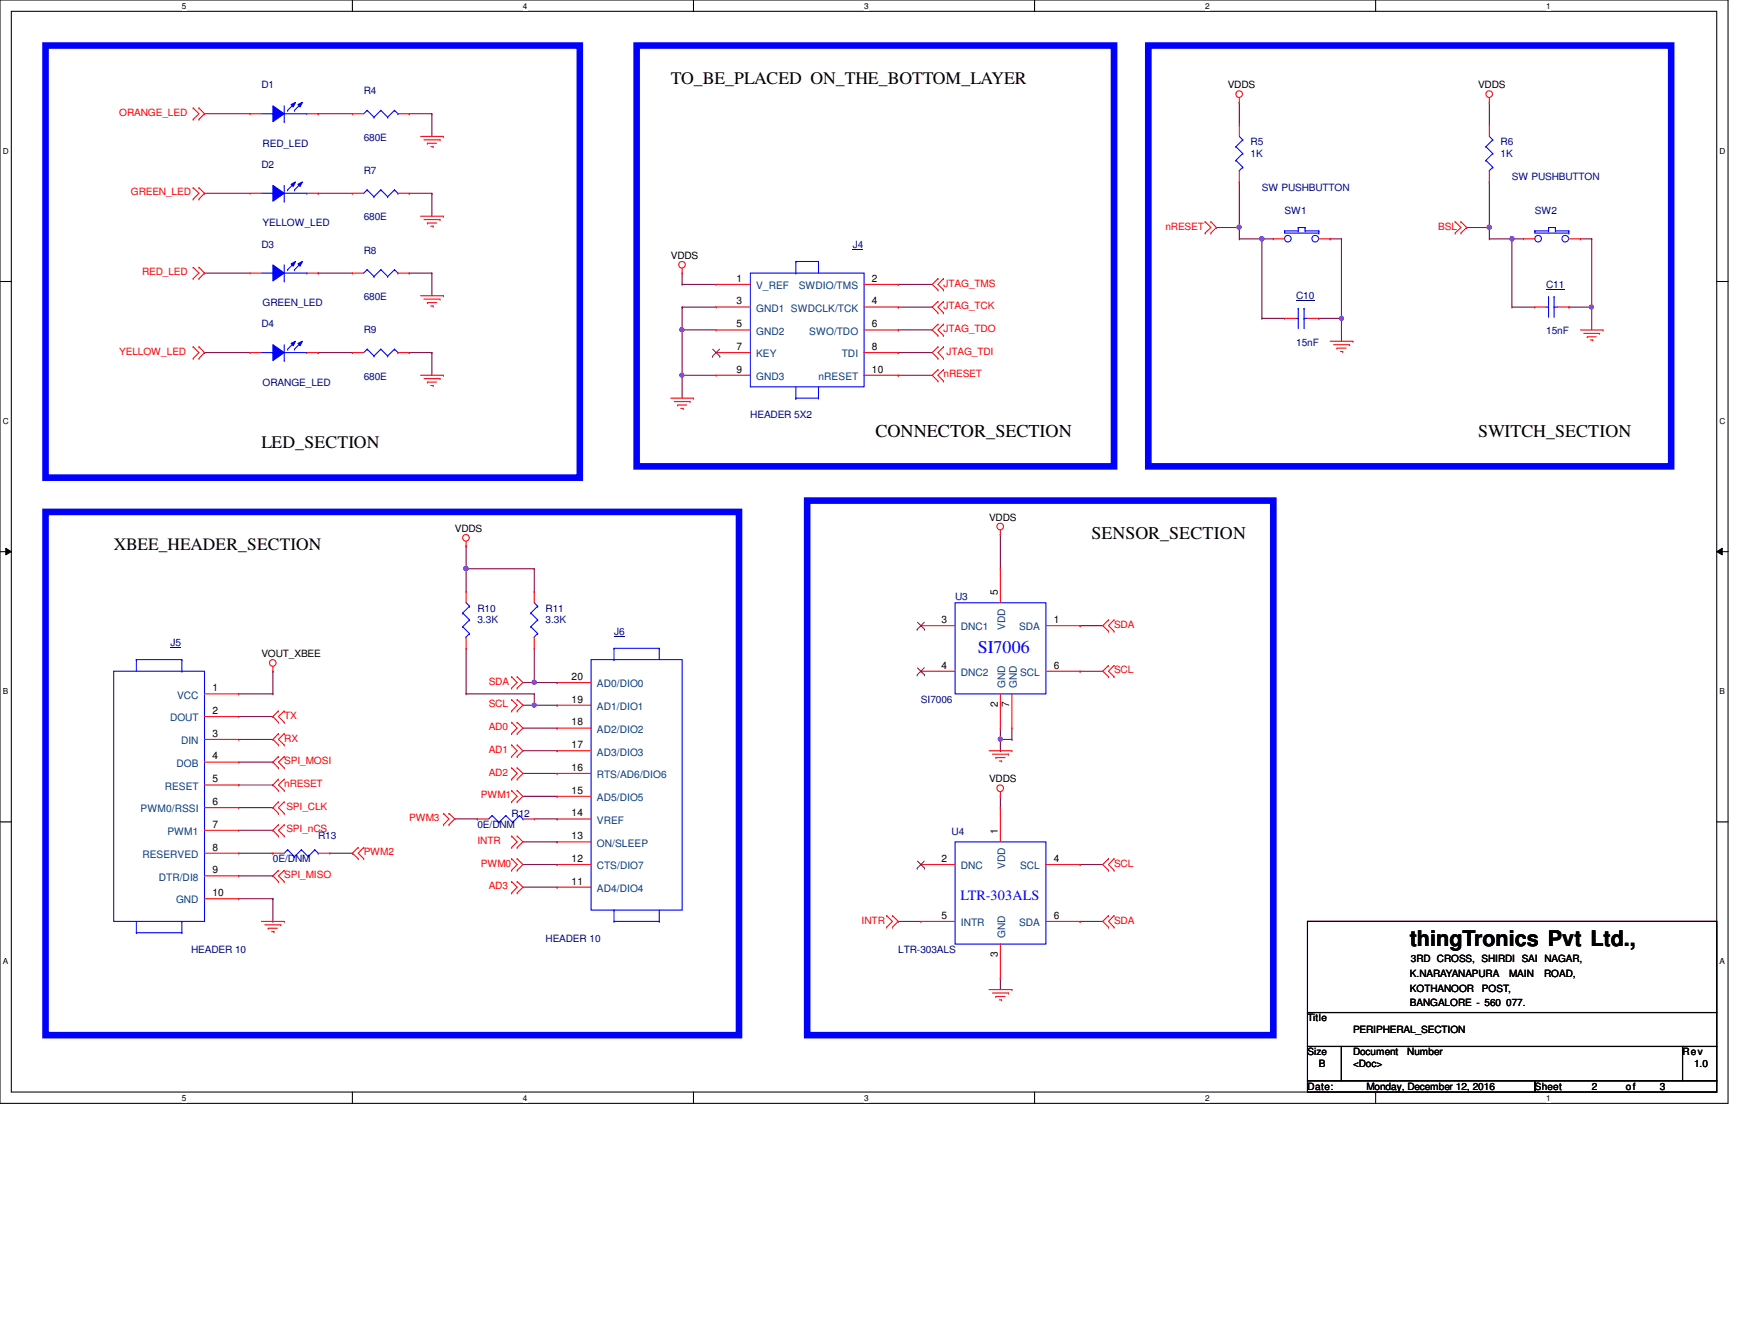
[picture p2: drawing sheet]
<svg xmlns="http://www.w3.org/2000/svg" width="279mm" height="216mm" viewBox="0 0 279 216" stroke-linecap="round" stroke-linejoin="round" font-family="sans-serif">
<defs><g id="words">
<text font-size="3.5" x="226.8" y="152.1">thingTronics Pvt Ltd.,</text>
<g font-size="2.9">
<text x="140.8" y="70.2">CONNECTOR_SECTION</text>
<text x="237.7" y="70.2">SWITCH_SECTION</text>
<text x="175.6" y="86.7">SENSOR_SECTION</text>
</g>
<text font-size="2.9" fill="#00f" x="157.3" y="105">SI7006</text>
<g font-size="2.8">
<text x="107.9" y="13.5">TO_BE_PLACED ON_THE_BOTTOM_LAYER</text>
<text x="42" y="72">LED_SECTION</text>
<text x="18.3" y="88.4">XBEE_HEADER_SECTION</text>
</g>
<text font-size="2.3" fill="#00f" x="154.5" y="144.7">LTR-303ALS</text>
<g font-size="1.7">
<text x="118.5" y="45.3">1</text>
<text x="140.3" y="45.3">2</text>
<text x="118.5" y="48.9">3</text>
<text x="118.5" y="52.6">5</text>
<text x="140.3" y="48.9">4</text>
<text x="140.3" y="52.6">6</text>
<text x="118.5" y="56.3">7</text>
<text x="118.5" y="59.9">9</text>
<text x="140.3" y="56.3">8</text>
<text x="140.3" y="59.9">10</text>
<text x="160.5" y="95.6" transform="rotate(-90 160.5 95.6)">5</text>
<text x="151.4" y="100.2">3</text>
<text x="169.5" y="100.2">1</text>
<text x="151.4" y="107.5">4</text>
<text x="169.5" y="107.5">6</text>
<text x="34.2" y="111.1">1</text>
<text x="91.9" y="109.3">20</text>
<text x="91.9" y="112.9">19</text>
<text x="160.5" y="113.7" transform="rotate(-90 160.5 113.7)">2</text>
<text x="162.3" y="113.7" transform="rotate(-90 162.3 113.7)">7</text>
<text x="34.2" y="114.8">2</text>
<text x="34.2" y="118.4">3</text>
<text x="91.9" y="116.6">18</text>
<text x="34.2" y="122.1">4</text>
<text x="34.2" y="125.8">5</text>
<text x="91.9" y="120.3">17</text>
<text x="91.9" y="123.9">16</text>
<text x="34.2" y="129.4">6</text>
<text x="91.9" y="127.6">15</text>
<text x="91.9" y="131.2">14</text>
<text x="34.2" y="133.1">7</text>
<text x="34.2" y="136.7">8</text>
<text x="91.9" y="134.9">13</text>
<text x="160.5" y="134.1" transform="rotate(-90 160.5 134.1)">1</text>
<text x="34.2" y="140.4">9</text>
<text x="91.9" y="138.6">12</text>
<text x="91.9" y="142.2">11</text>
<text x="151.4" y="138.6">2</text>
<text x="169.5" y="138.6">4</text>
<text x="34.2" y="144.1">10</text>
<text x="151.4" y="147.7">5</text>
<text x="169.5" y="147.7">6</text>
<text x="160.5" y="153.9" transform="rotate(-90 160.5 153.9)">3</text>
</g>
<g font-size="1.7" fill="#004080">
<text x="121.6" y="46.5">V_REF</text>
<text x="128.5" y="46.5">SWDIO/TMS</text>
<text x="121.6" y="50.1">GND1 SWDCLK/TCK</text>
<text x="121.6" y="53.8">GND2</text>
<text x="130.2" y="53.8">SWO/TDO</text>
<text x="121.6" y="57.4">KEY</text>
<text x="135.4" y="57.4">TDI</text>
<text x="121.6" y="61.1">GND3</text>
<text x="131.7" y="61.1">nRESET</text>
<text x="154.6" y="101.3">DNC1</text>
<text x="161.7" y="101.3" transform="rotate(-90 161.7 101.3)">VDD</text>
<text x="163.9" y="101.3">SDA</text>
<text x="28.5" y="112.3">VCC</text>
<text x="96" y="110.5">AD0/DIO0</text>
<text x="154.6" y="108.7">DNC2</text>
<text x="161.7" y="110.6" transform="rotate(-90 161.7 110.6)">GND</text>
<text x="163.5" y="110.6" transform="rotate(-90 163.5 110.6)">GND</text>
<text x="164.1" y="108.7">SCL</text>
<text x="27.3" y="116">DOUT</text>
<text x="29.1" y="119.6">DIN</text>
<text x="96" y="114.1">AD1/DIO1</text>
<text x="96" y="117.8">AD2/DIO2</text>
<text x="28.4" y="123.3">DOB</text>
<text x="96" y="121.5">AD3/DIO3</text>
<text x="96" y="125.1">RTS/AD6/DIO6</text>
<text x="22.6" y="130.6">PWM0/RSSI</text>
<text x="26.5" y="127">RESET</text>
<text x="96" y="128.8">AD5/DIO5</text>
<text x="22.9" y="137.9">RESERVED</text>
<text x="26.9" y="134.2">PWM1</text>
<text x="96" y="132.4">VREF</text>
<text x="96" y="136.1">ON/SLEEP</text>
<text x="25.6" y="141.6">DTR/DI8</text>
<text x="96" y="139.7">CTS/DIO7</text>
<text x="96" y="143.4">AD4/DIO4</text>
<text x="154.6" y="139.7">DNC</text>
<text x="161.7" y="139.7" transform="rotate(-90 161.7 139.7)">VDD</text>
<text x="164.1" y="139.7">SCL</text>
<text x="28.3" y="145.2">GND</text>
<text x="154.6" y="148.9">INTR</text>
<text x="163.9" y="148.9">SDA</text>
<text x="161.7" y="150.8" transform="rotate(-90 161.7 150.8)">GND</text>
</g>
<g font-size="1.6" fill="#000080">
<text x="42" y="14.2">D1</text>
<text x="58.5" y="15.2">R4</text>
<text x="42.2" y="23.6">RED_LED</text>
<text x="58.5" y="22.6">680E</text>
<text x="201.2" y="23.4">R5</text>
<text x="241.4" y="23.4">R6</text>
<text x="42" y="27.1">D2</text>
<text x="58.5" y="27.9">R7</text>
<text x="201.2" y="25.2">1K</text>
<text x="241.4" y="25.2">1K</text>
<text x="243.2" y="28.9">SW PUSHBUTTON</text>
<text x="58.5" y="35.4">680E</text>
<text x="203" y="30.7">SW PUSHBUTTON</text>
<text x="206.6" y="34.3">SW1</text>
<text x="246.9" y="34.3">SW2</text>
<text x="42" y="39.8">D3</text>
<text x="42.2" y="36.4">YELLOW_LED</text>
<text x="58.5" y="40.8">R8</text>
<text x="137.2" y="39.8">J4</text>
<text x="248.7" y="46.2">C11</text>
<text x="42" y="52.6">D4</text>
<text x="42.2" y="49.1">GREEN_LED</text>
<text x="58.5" y="48.3">680E</text>
<text x="58.5" y="53.6">R9</text>
<text x="208.5" y="48">C10</text>
<text x="248.7" y="53.7">15nF</text>
<text x="208.5" y="55.6">15nF</text>
<text x="42.2" y="62">ORANGE_LED</text>
<text x="58.5" y="61">680E</text>
<text x="120.7" y="67.3">HEADER 5X2</text>
<text x="76.8" y="98.3">R10</text>
<text x="76.8" y="100.2">3.3K</text>
<text x="87.8" y="98.3">R11</text>
<text x="87.8" y="100.2">3.3K</text>
<text x="153.6" y="96.5">U3</text>
<text x="27.4" y="103.8">J5</text>
<text x="98.8" y="102">J6</text>
<text x="148.1" y="113">SI7006</text>
<text x="82.3" y="131.3">R12</text>
<text x="51.2" y="134.9">R13</text>
<text x="76.8" y="133.1">0E/DNM</text>
<text x="153.1" y="134.2">U4</text>
<text x="43.9" y="138.6">0E/DNM</text>
<text x="30.7" y="153.2">HEADER 10</text>
<text x="87.8" y="151.4">HEADER 10</text>
<text x="144.5" y="153.2">LTR-303ALS</text>
</g>
<g font-size="1.6">
<text x="197.5" y="14.2">VDDS</text>
<text x="237.7" y="14.2">VDDS</text>
<text x="107.9" y="41.7">VDDS</text>
<text x="159.1" y="83.7">VDDS</text>
<text x="73.2" y="85.6">VDDS</text>
<text x="42" y="105.7">VOUT_XBEE</text>
<text x="159.1" y="125.8">VDDS</text>
<text x="226.9" y="154.7">3RD CROSS, SHIRDI SAI NAGAR,</text>
<text x="226.8" y="157.1">K.NARAYANAPURA</text>
<text x="226.8" y="159.4">KOTHANOOR</text>
<text x="226.8" y="161.8">BANGALORE - 560 077.</text>
<text x="238.4" y="159.4">POST,</text>
<text x="242.7" y="157.1">MAIN</text>
<text x="248.4" y="157.1">ROAD,</text>
<text x="210.3" y="164.2">Title</text>
<text x="217.6" y="166">PERIPHERAL_SECTION</text>
<text x="210.3" y="169.7">Size</text>
<text x="212.1" y="171.5">B</text>
<text x="217.6" y="169.7">Document</text>
<text x="217.6" y="171.5">&lt;Doc&gt;</text>
<text x="226.4" y="169.7">Number</text>
<text x="270.6" y="169.7">Rev</text>
<text x="272.5" y="171.5">1.0</text>
<text x="210.3" y="175.2">Date:</text>
<text x="219.8" y="175.2">Monday, December 12, 2016</text>
<text x="246.9" y="175.2">Sheet</text>
<text x="256" y="175.2">2</text>
<text x="261.5" y="175.2">of</text>
<text x="267" y="175.2">3</text>
</g>
<g font-size="1.6" fill="#f00">
<text x="19.2" y="18.6">ORANGE_LED</text>
<text x="21" y="31.4">GREEN_LED</text>
<text x="187.5" y="36.9">nRESET</text>
<text x="231.4" y="36.9">BSL</text>
<text x="22.9" y="44.2">RED_LED</text>
<text x="151.8" y="46.1">JTAG_TMS</text>
<text x="151.8" y="49.7">JTAG_TCK</text>
<text x="151.8" y="53.4">JTAG_TDO</text>
<text x="19.2" y="57">YELLOW_LED</text>
<text x="152.2" y="57">JTAG_TDI</text>
<text x="151.8" y="60.7">nRESET</text>
<text x="179.2" y="100.9">SDA</text>
<text x="78.6" y="113.7">SCL</text>
<text x="78.6" y="110.1">SDA</text>
<text x="179.2" y="108.2">SCL</text>
<text x="45.7" y="115.5">TX</text>
<text x="45.7" y="119.2">RX</text>
<text x="78.6" y="117.4">AD0</text>
<text x="45.7" y="122.9">SPI_MOSI</text>
<text x="78.6" y="121">AD1</text>
<text x="78.6" y="124.7">AD2</text>
<text x="45.7" y="126.5">nRESET</text>
<text x="46.1" y="130.2">SPI_CLK</text>
<text x="65.8" y="132">PWM3</text>
<text x="77.3" y="128.4">PWM1</text>
<text x="46.1" y="133.8">SPI_nCS</text>
<text x="58.5" y="137.5">PWM2</text>
<text x="76.8" y="135.7">INTR</text>
<text x="45.7" y="141.1">SPI_MISO</text>
<text x="77.3" y="139.3">PWM0</text>
<text x="78.6" y="143">AD3</text>
<text x="179.2" y="139.3">SCL</text>
<text x="138.6" y="148.5">INTR</text>
<text x="179.2" y="148.5">SDA</text>
</g>
<g font-size="1.3">
<text x="29.3" y="1.4">5</text>
<text x="84.1" y="1.4">4</text>
<text x="139" y="1.4">3</text>
<text x="193.8" y="1.4">2</text>
<text x="248.7" y="1.4">1</text>
<text x=".5" y="24.7">D</text>
<text x="276.6" y="24.7">D</text>
<text x=".5" y="68.2">C</text>
<text x="276.6" y="68.2">C</text>
<text x=".5" y="111.6">B</text>
<text x="276.6" y="111.6">B</text>
<text x=".5" y="155">A</text>
<text x="276.6" y="155">A</text>
<text x="29.3" y="177">5</text>
<text x="84.1" y="177">4</text>
<text x="139" y="177">3</text>
<text x="193.8" y="177">2</text>
<text x="248.7" y="177">1</text>
</g>
</g></defs>
<path d="M0 0h278v177.4h-278zM1.8 1.8h274.3v173.8h-274.3z" fill="none" stroke="#000" stroke-width=".17"/>
<g fill="#fff">
<path d="M29.3 .2h.7v1.5h-.7z"/>
<path d="M29.3 175.8h.7v1.4h-.7z"/>
</g>
<path d="M56.7 0v1.8M56.7 175.6v1.8" fill="none" stroke="#000" stroke-width=".17"/>
<g fill="#fff">
<path d="M84.1 .2h.7v1.5h-.7z"/>
<path d="M84.1 175.8h.7v1.4h-.7z"/>
</g>
<path d="M111.5 0v1.8M111.5 175.6v1.8" fill="none" stroke="#000" stroke-width=".17"/>
<g fill="#fff">
<path d="M139 .2h.7v1.5h-.7z"/>
<path d="M139 175.8h.7v1.4h-.7z"/>
</g>
<path d="M166.4 0v1.8M166.4 175.6v1.8" fill="none" stroke="#000" stroke-width=".17"/>
<g fill="#fff">
<path d="M193.8 .2h.8v1.5h-.8z"/>
<path d="M193.8 175.8h.8v1.4h-.8z"/>
</g>
<path d="M221.3 0v1.8M221.3 175.6v1.8" fill="none" stroke="#000" stroke-width=".17"/>
<g fill="#fff">
<path d="M248.7 .2h.7v1.5h-.7z"/>
<path d="M248.7 175.8h.7v1.4h-.7z"/>
<path d="M.5 23.5h.9v1.5h-.9z"/>
<path d="M276.6 23.5h.9v1.5h-.9z"/>
<path d="M.5 67h.9v1.5h-.9z"/>
<path d="M276.6 67h.9v1.5h-.9z"/>
</g>
<path d="M0 45.3h1.8M276.1 45.3h1.9" fill="none" stroke="#000" stroke-width=".17"/>
<g fill="#fff">
<path d="M.5 110.4h.8v1.5h-.8z"/>
<path d="M276.6 110.4h.9v1.5h-.9z"/>
</g>
<path d="M0 88.7h1.8M276.1 88.7h1.9" fill="none" stroke="#000" stroke-width=".17"/>
<path d="M.9 88.1l.9 .6-.9 .5zM276.1 88.7l.9-.6v1.1z" fill="#000"/>
<path d="M.9 88.1l.9 .6-.9 .5zM276.1 88.7l.9-.6v1.1z" fill="none" stroke="#000" stroke-width=".16"/>
<g fill="#fff">
<path d="M.5 153.8h.8v1.5h-.8z"/>
<path d="M276.6 153.8h.8v1.5h-.8z"/>
</g>
<path d="M0 132.1h1.8M276.1 132.1h1.9" fill="none" stroke="#000" stroke-width=".17"/>
<path d="M7.3 7.3h86v69.5h-86zM102.4 7.3h76.8v67.7h-76.8zM184.7 7.3h84.1v67.7h-84.1zM7.3 82.3h111.6v84.1h-111.6zM129.8 80.5h75v85.9h-75z" fill="none" stroke="#00f" stroke-width="1.1"/>
<g fill="none" stroke="#800040" stroke-width=".17">
<path d="M32.9 18.3h.1M32.9 18.3h7.3M51.2 18.3h.1M51.2 18.3h5.5M65.8 18.3h.1M65.8 18.3h3.7M69.5 18.3h.1M69.5 18.3v3.6M32.9 31.1h.1M32.9 31.1h7.3M51.2 31.1h.1M51.2 31.1h5.5"/>
<path d="M65.8 31.1h.1M65.8 31.1h3.7M69.5 31.1h.1M69.5 31.1v3.7M203 38.4h.1M203 38.4h1.8M203 38.4v12.8M32.9 43.9h.1M32.9 56.7h.1M32.9 43.9h7.3M32.9 56.7h7.3M51.2 43.9h.1"/>
<path d="M51.2 56.7h.1M51.2 43.9h5.5M51.2 56.7h5.5M65.8 43.9h.1M65.8 56.7h.1M65.8 43.9h3.7M65.8 56.7h3.7M69.5 43.9h.1M69.5 56.7h.1M69.5 43.9v3.6M69.5 56.7v3.6"/>
</g>
<circle cx="203" cy="38.4" r=".37" fill="#f0f"/>
<circle cx="203" cy="38.4" r=".37" fill="none" stroke="#f0f" stroke-width=".17"/>
<path d="M214 38.4h.1M214 38.4h1.8M215.8 38.4h.1M215.8 38.4v12.8M203 51.2h.1M203 51.2h3.6" fill="none" stroke="#800040" stroke-width=".17"/>
<circle cx="215.8" cy="51.2" r=".34" fill="#f0f"/>
<circle cx="215.8" cy="51.2" r=".34" fill="none" stroke="#f0f" stroke-width=".17"/>
<path d="M243.2 38.4h.1M243.2 38.4h1.9M243.2 38.4v11M212.1 51.2h.1M212.1 51.2h3.7" fill="none" stroke="#800040" stroke-width=".17"/>
<circle cx="243.2" cy="38.4" r=".35" fill="#f0f"/>
<circle cx="243.2" cy="38.4" r=".35" fill="none" stroke="#f0f" stroke-width=".17"/>
<path d="M254.2 38.4h.1M254.2 38.4h1.8M256 38.4h.1M256 38.4v11M243.2 49.4h.1M243.2 49.4h3.7" fill="none" stroke="#800040" stroke-width=".17"/>
<circle cx="256" cy="49.4" r=".34" fill="#f0f"/>
<circle cx="256" cy="49.4" r=".34" fill="none" stroke="#f0f" stroke-width=".17"/>
<path d="M239.6 16.5h.1M239.6 16.5v3.6M239.6 29.3h.1M239.6 29.3v7.3M215.8 51.2h.1M215.8 51.2v3.7M252.3 49.4h.1M252.3 49.4h3.7M256 49.4h.1M256 49.4v3.6" fill="none" stroke="#800040" stroke-width=".17"/>
<circle cx="239.5" cy="36.5" r=".36" fill="#f0f"/>
<circle cx="239.5" cy="36.5" r=".36" fill="none" stroke="#f0f" stroke-width=".17"/>
<path d="M199.3 16.5h.1M199.3 16.5v3.6M195.7 36.6h.1M199.3 29.3h.1M199.3 38.4h.1M199.3 38.4h3.7M199.3 29.3v7.3h-3.6M239.6 38.4h.1M239.6 38.4h3.6" fill="none" stroke="#800040" stroke-width=".17"/>
<circle cx="199.3" cy="36.5" r=".34" fill="#f0f"/>
<circle cx="199.3" cy="36.5" r=".34" fill="none" stroke="#f0f" stroke-width=".17"/>
<g fill="none" stroke="#800040" stroke-width=".17">
<path d="M199.3 36.6h.1M199.3 36.6v1.8M235.9 36.6h.1M235.9 36.6h3.7M239.6 36.6h.1M239.6 36.6v1.8M160.9 85.9h.1M160.9 85.9v5.5M38.4 111.5h5.5M38.4 115.2h5.5M38.4 118.9h5.5M43.9 111.5h.1"/>
<path d="M43.9 107.9h.1M43.9 115.2h.1M43.9 118.9h.1M43.9 107.9v3.6M75 111.5h.1M75 111.5h10.9M75 104.2v7.3M84.1 109.7h1.8M84.1 113.4h1.8M84.1 117.1h5.5M85.9 109.7h.1M85.9 113.4h.1"/>
<path d="M85.9 111.5h.1M85.9 111.5v1.9M89.6 117.1h.1M160.9 118.9h.1M160.9 117.1v1.8M173.7 100.6h.1M173.7 107.9h.1M173.7 100.6h3.7M173.7 107.9h3.7M38.4 122.5h5.5M38.4 126.2h5.5M38.4 129.8h5.5"/>
<path d="M38.4 133.5h5.5M38.4 137.2h5.5M43.9 122.5h.1M43.9 126.2h.1M43.9 129.8h.1M43.9 133.5h.1M43.9 137.2h.1M53 137.2h3.7M56.7 137.2h.1M73.2 131.7h3.6M76.8 131.7h.1M84.1 139h5.5"/>
<path d="M84.1 120.7h5.5M84.1 124.3h5.5M84.1 128h5.5M84.1 135.3h5.5M85.9 131.7h3.7M89.6 120.7h.1M89.6 124.3h.1M89.6 128h.1M89.6 131.7h.1M89.6 135.3h.1M89.6 139h.1M160.9 128h.1"/>
<path d="M160.9 128v1.8M173.7 139h.1M173.7 139h3.7M38.4 140.8h5.5M38.4 144.5h5.5M43.9 140.8h.1M43.9 144.5h.1M43.9 148.1h.1M43.9 144.5v3.6M84.1 142.6h5.5M89.6 142.6h.1M144.5 148.1h.1"/>
<path d="M144.5 148.1h3.6M160.9 157.3h.1M160.9 157.3v1.8M173.7 148.1h.1M173.7 148.1h3.7"/>
</g>
<circle cx="85.9" cy="113.4" r=".34" fill="#f0f"/>
<circle cx="85.9" cy="113.4" r=".34" fill="none" stroke="#f0f" stroke-width=".17"/>
<path d="M85.9 109.7h.1M85.9 113.4h3.7M85.9 104.2v5.5M89.6 113.4h.1" fill="none" stroke="#800040" stroke-width=".17"/>
<circle cx="85.9" cy="109.7" r=".34" fill="#f0f"/>
<circle cx="85.9" cy="109.7" r=".34" fill="none" stroke="#f0f" stroke-width=".17"/>
<path d="M75 91.4h.1M75 87.8h.1M75 87.8v7.3M75 91.4h10.9M85.9 91.4h.1M85.9 95.1h.1M85.9 91.4v3.7M85.9 109.7h3.7M89.6 109.7h.1" fill="none" stroke="#800040" stroke-width=".17"/>
<circle cx="75" cy="91.4" r=".36" fill="#f0f"/>
<circle cx="75" cy="91.4" r=".36" fill="none" stroke="#f0f" stroke-width=".17"/>
<g fill="none" stroke="#800040" stroke-width=".17">
<path d="M109.7 43.9h.1M109.7 45.7h.1M109.7 49.4h.1M109.7 45.7h5.5M109.7 49.4h5.5M109.7 43.9v1.8M109.7 49.4v3.6M144.5 45.7h.1M144.5 49.4h.1M144.5 53h.1M144.5 56.7h.1M144.5 45.7h5.4"/>
<path d="M144.5 49.4h5.4M144.5 53h5.4M144.5 56.7h5.4M144.5 60.3h.1M144.5 60.3h5.4"/>
</g>
<circle cx="109.7" cy="53" r=".34" fill="#f0f"/>
<circle cx="109.7" cy="53" r=".34" fill="none" stroke="#f0f" stroke-width=".17"/>
<path d="M109.7 53h.1M109.7 53h5.5M109.7 53v11M109.7 60.3h.1M109.7 60.3h5.5" fill="none" stroke="#800040" stroke-width=".17"/>
<circle cx="109.7" cy="60.3" r=".34" fill="#f0f"/>
<circle cx="109.7" cy="60.3" r=".34" fill="none" stroke="#f0f" stroke-width=".17"/>
<path d="M160.9 118.9h.1M160.9 118.9h1.9M160.9 118.9v1.8M162.8 118.9h.1M162.8 117.1v1.8M160.9 120.7h.1" fill="none" stroke="#800040" stroke-width=".17"/>
<circle cx="160.9" cy="118.8" r=".34" fill="#f0f"/>
<circle cx="160.9" cy="118.8" r=".34" fill="none" stroke="#f0f" stroke-width=".17"/>
<g fill="none" stroke="#f00" stroke-width=".17">
<path d="M31.1 17.4h.1M31.1 19.2h.1M31.1 17.4l.9 .9-.9 .9M32 19.2h.1M32 17.4h.1M32 17.4l.9 .9-.9 .9M199.3 16.5h.1M199.3 15.7v.8M239.6 16.5h.1M239.6 15.7v.8M31.1 30.2h.1M31.1 32h.1"/>
<path d="M31.1 30.2l.9 .9-.9 .9M32 32h.1M32 30.2h.1M32 30.2l.9 .9-.9 .9M56.7 31.1h.1M56.7 31.1h1.8M64 31.1h1.8M65.8 31.1h.1M67.6 21.9h3.7M67.6 34.8h3.7M68.2 22.5h2.6M68.2 35.3h2.6"/>
<path d="M68.7 23h.1M68.7 35.9h.1M68.7 23h1.5M68.7 35.9h1.5M69.3 23.6h.4M69.3 36.4h.4M69.7 23.6h.1M69.7 36.4h.1M70.8 22.5h.1M70.8 35.3h.1M71.3 21.9h.1M71.3 34.8h.1"/>
<path d="M193.8 35.6h.1M193.8 37.5h.1M193.8 35.6l1 1-1 .9M194.8 37.5h.1M194.8 35.6h.1M194.8 35.6l.9 1-.9 .9M234.1 35.6h.1M234.1 37.5h.1M234.1 35.6l.9 1-.9 .9M235 37.5h.1M235 35.6h.1M235 35.6l.9 1-.9 .9"/>
<path d="M31.1 55.8h.1M31.1 57.6h.1M31.1 43h.1M31.1 44.8h.1M31.1 55.8l.9 .9-.9 .9M31.1 43l.9 .9-.9 .9M32 57.6h.1M32 55.8h.1M32 44.8h.1M32 43h.1M32 55.8l.9 .9-.9 .9M32 43l.9 .9-.9 .9"/>
<path d="M67.6 47.5h3.7M68.2 48.1h2.6M68.7 48.6h.1M68.7 48.6h1.5M69.3 49.2h.4M69.7 49.2h.1M70.8 48.1h.1M71.3 47.5h.1M109.7 43.9h.1M109.7 43.1v.8M150.9 44.8h.1M150.9 46.6h.1"/>
<path d="M150.9 48.5h.1M150.9 50.3h.1M150.9 52.1h.1M150.9 53.9h.1M150.9 55.8h.1M150.9 57.6h.1M150.9 59.4h.1M150.9 44.8l-1 .9 1 .9M150.9 48.5l-1 .9 1 .9M150.9 52.1l-1 .9 1 .9M150.9 55.8l-1 .9 1 .9M150.9 59.4l-1 .9 1 1"/>
<path d="M151.8 46.6h.1M151.8 44.8h.1M151.8 50.3h.1M151.8 48.5h.1M151.8 53.9h.1M151.8 52.1h.1M151.8 57.6h.1M151.8 55.8h.1M151.8 59.4h.1M151.8 48.5l-.9 .9 .9 .9M151.8 44.8l-.9 .9 .9 .9M151.8 52.1l-.9 .9 .9 .9"/>
<path d="M151.8 55.8l-.9 .9 .9 .9M151.8 59.4l-.9 .9 .9 1M214 54.9h3.6M214.5 55.4h2.6M215.1 56h.1M215.1 56h1.4M215.6 56.5h.4M216 56.5h.1M217.1 55.4h.1M217.6 54.9h.1M254.2 53h3.7M254.8 53.6h2.5"/>
<path d="M255.3 54.1h.1M255.3 54.1h1.5M255.8 54.7h.4M256.2 54.7h.1M257.3 53.6h.1M257.9 53h.1M67.6 60.3h3.7M68.2 60.9h2.6M68.7 61.4h.1M68.7 61.4h1.5M69.3 62h.4M69.7 62h.1"/>
<path d="M70.8 60.9h.1M71.3 60.3h.1M107.9 64h3.6M108.5 64.6h2.5M109 65.1h.1M109 65.1h1.4M109.5 65.7h.4M109.9 65.7h.1M111 64.6h.1M111.5 64h.1M150.9 61.3h.1M151.8 61.3h.1"/>
<path d="M75 87.8h.1M75 87v.8M160.9 85.9h.1M160.9 85.2v.7M178.3 99.7h.1M178.3 99.7l-.9 .9 .9 .9M179.2 99.7h.1M179.2 99.7l-.9 .9 .9 .9M43.9 107.9h.1M43.9 107.1v.8M44.8 114.3h.1M44.8 116.1h.1"/>
<path d="M44.8 117.9h.1M44.8 119.8h.1M44.8 114.3l-.9 .9 .9 .9M44.8 117.9l-.9 1 .9 .9M45.7 116.1h.1M45.7 114.3h.1M45.7 119.8h.1M45.7 117.9h.1M45.7 114.3l-.9 .9 .9 .9M45.7 117.9l-.9 1 .9 .9M82.3 112.5h.1M82.3 114.3h.1"/>
<path d="M82.3 108.8h.1M82.3 110.6h.1M82.3 116.1h.1M82.3 117.9h.1M82.3 119.8h.1M82.3 112.5l.9 .9-.9 .9M82.3 108.8l.9 .9-.9 .9M82.3 116.1l.9 1-.9 .8M82.3 119.8l.9 .9-.9 .9M83.2 114.3h.1M83.2 112.5h.1M83.2 110.6h.1"/>
<path d="M83.2 108.8h.1M83.2 117.9h.1M83.2 116.1h.1M83.2 119.8h.1M83.2 112.5l.9 .9-.9 .9M83.2 108.8l.9 .9-.9 .9M83.2 116.1l.9 1-.9 .8M83.2 119.8l.9 .9-.9 .9M178.3 107h.1M178.3 108.8h.1M178.3 101.5h.1M178.3 107l-.9 .9 .9 .9"/>
<path d="M179.2 108.8h.1M179.2 107h.1M179.2 101.5h.1M179.2 107l-.9 .9 .9 .9M44.8 121.6h.1M44.8 123.4h.1M44.8 125.3h.1M44.8 127.1h.1M44.8 139.9h.1M44.8 134.4h.1M44.8 132.6h.1M44.8 130.8h.1"/>
<path d="M44.8 128.9h.1M44.8 121.6l-.9 .9 .9 .9M44.8 125.3l-.9 .9 .9 .9M44.8 139.9l-.9 .9 .9 .9M44.8 132.6l-.9 .9 .9 .9M44.8 128.9l-.9 .9 .9 1M45.7 123.4h.1M45.7 121.6h.1M45.7 127.1h.1M45.7 125.3h.1M45.7 139.9h.1M45.7 132.6h.1"/>
<path d="M45.7 134.4h.1M45.7 128.9h.1M45.7 130.8h.1M45.7 121.6l-.9 .9 .9 .9M45.7 125.3l-.9 .9 .9 .9M45.7 139.9l-.9 .9 .9 .9M45.7 132.6l-.9 .9 .9 .9M45.7 128.9l-.9 .9 .9 1M57.6 136.2h.1M57.6 138h.1M57.6 136.2l-.9 1 .9 .8M58.5 138h.1"/>
<path d="M58.5 136.2h.1M58.5 136.2l-.9 1 .9 .8M71.3 130.8h.1M71.3 132.6h.1M71.3 130.8l.9 .9-.9 .9M72.2 132.6h.1M72.2 130.8h.1M72.2 130.8l1 .9-1 .9M82.3 121.6h.1M82.3 123.4h.1M82.3 125.3h.1M82.3 134.4h.1"/>
<path d="M82.3 136.2h.1M82.3 139.9h.1M82.3 138h.1M82.3 128.9h.1M82.3 127.1h.1M82.3 123.4l.9 .9-.9 1M82.3 134.4l.9 .9-.9 .9M82.3 127.1l.9 .9-.9 .9M82.3 138l.9 1-.9 .9M83.2 121.6h.1M83.2 125.3h.1M83.2 123.4h.1"/>
<path d="M83.2 136.2h.1M83.2 134.4h.1M83.2 138h.1M83.2 139.9h.1M83.2 127.1h.1M83.2 128.9h.1M83.2 123.4l.9 .9-.9 1M83.2 134.4l.9 .9-.9 .9M83.2 138l.9 1-.9 .9M83.2 127.1l.9 .9-.9 .9M159.1 120.7h3.7M159.6 121.2h2.6"/>
<path d="M160.2 121.8h.1M160.2 121.8h1.5M160.7 122.3h.4M160.9 128h.1M160.9 127.3v.7M161.1 122.3h.1M162.2 121.2h.1M162.8 120.7h.1M178.3 138h.1M178.3 139.9h.1M178.3 138l-.9 1 .9 .9M179.2 139.9h.1"/>
<path d="M179.2 138h.1M179.2 138l-.9 1 .9 .9M42 148.1h3.7M42.6 148.7h2.6M43.1 149.2h.1M43.1 149.2h1.5M43.7 149.8h.4M44.1 149.8h.1M44.8 141.7h.1M45.2 148.7h.1M45.7 148.1h.1M45.7 141.7h.1"/>
<path d="M82.3 141.7h.1M82.3 143.6h.1M82.3 141.7l.9 .9-.9 1M83.2 143.6h.1M83.2 141.7h.1M83.2 141.7l.9 .9-.9 1M142.6 147.2h.1M142.6 149.1h.1M142.6 147.2l1 .9-1 1M143.6 149.1h.1M143.6 147.2h.1M143.6 147.2l.9 .9-.9 1"/>
<path d="M159.1 159.1h3.7M159.6 159.6h2.6M162.2 159.6h.1M162.8 159.1h.1M178.3 147.2h.1M178.3 149.1h.1M178.3 147.2l-.9 .9 .9 1M179.2 149.1h.1M179.2 147.2h.1M179.2 147.2l-.9 .9 .9 1M160.2 160.2h.1M160.2 160.2h1.5"/>
<path d="M160.7 160.7h.4M161.1 160.7h.1"/>
<circle cx="199.3" cy="15.1" r=".54"/>
<circle cx="239.5" cy="15.1" r=".54"/>
<circle cx="109.7" cy="42.6" r=".54"/>
<circle cx="74.9" cy="86.5" r=".54"/>
<circle cx="160.9" cy="84.6" r=".54"/>
<circle cx="43.9" cy="106.6" r=".54"/>
<circle cx="160.9" cy="126.7" r=".54"/>
</g>
<path d="M210.3 148.1h65.8v14.7h-65.8zM210.3 162.8h65.8v5.4h-65.8zM210.3 168.2h5.5v5.5h-5.5zM210.3 173.7h36.6v1.9h-36.6zM215.8 168.2h54.8v5.5h-54.8zM246.9 173.7h29.2v1.9h-29.2zM270.6 168.2h5.5v5.5h-5.5z" fill="none" stroke="#000" stroke-width=".17"/>
<g fill="none" stroke="#00f" stroke-width=".17">
<path d="M42 18.3h1.9M43.9 18.3h.1M45.7 19.6h.1M45.7 17v2.6M45.7 18.3h3.7M49.4 18.3h.1M59.1 30.5h.1M59.1 30.5l-.6 .6M59.1 30.5l1.1 1.1M60.2 31.6h.1M61.3 30.5h.1M61.3 30.5l-1.1 1.1"/>
<path d="M61.3 30.5l1.1 1.1M62.4 31.6h.1M63.5 30.5h.1M63.5 30.5l-1.1 1.1M63.5 30.5l.5 .6M64 31.1h.1"/>
</g>
<path d="M43.9 17l1.8 1.3-1.8 1.3z" fill-rule="evenodd" fill="#00f"/>
<path d="M43.9 17l1.8 1.3-1.8 1.3z" fill="none" stroke="#00f" stroke-width=".17"/>
<path d="M47.9 16.8l.7-.3-.3 .7z" fill-rule="evenodd" fill="#00f"/>
<path d="M47.9 16.8l.7-.3-.3 .7z" fill="none" stroke="#00f" stroke-width=".17"/>
<path d="M46.8 16.8l.7-.3-.3 .7z" fill-rule="evenodd" fill="#00f"/>
<g fill="none" stroke="#00f" stroke-width=".17">
<path d="M46.3 17.7h.1M46.8 16.8l.7-.3-.3 .7zM47.4 17.7h.1M47.4 16.6l-1.1 1.1M48.5 16.6l-1.1 1.1M42 56.7h1.9M43.9 56.7h.1M45.7 58h.1M45.7 55.4v2.6M45.7 56.7h3.7M49.4 56.7h.1M85.4 98.6h.1"/>
<path d="M85.4 98.6l1.1 1.1M85.9 96.9l.6 .6M86.5 97.5h.1M86.5 99.7h.1M86.5 97.5l-1.1 1.1M86.5 99.7l-1.1 1.1M85.4 100.8h.1M85.4 100.8l1.1 1.1M85.9 102.4h.1M86.5 101.9h.1M86.5 101.9l-.6 .5"/>
</g>
<path d="M40.2 18.3h.1M40.2 18.3h1.8M49.4 18.3h1.8M51.2 18.3h.1M85.9 95.1h.1M85.9 95.1v1.8M85.9 104.2h.1M85.9 102.4v1.8" fill="none" stroke="#f00" stroke-width=".17"/>
<path d="M43.9 55.4l1.8 1.3-1.8 1.3z" fill-rule="evenodd" fill="#00f"/>
<path d="M43.9 55.4l1.8 1.3-1.8 1.3z" fill="none" stroke="#00f" stroke-width=".17"/>
<path d="M47.9 55.2l.7-.3-.3 .7z" fill-rule="evenodd" fill="#00f"/>
<path d="M47.9 55.2l.7-.3-.3 .7z" fill="none" stroke="#00f" stroke-width=".17"/>
<path d="M46.8 55.2l.7-.3-.3 .7z" fill-rule="evenodd" fill="#00f"/>
<g fill="none" stroke="#00f" stroke-width=".17">
<path d="M206.6 37.1h.1M206.6 37.1v.4h5.5M206.6 37.1h2.2M208.8 36.6h.1M208.8 37.1h.1M208.8 36.6h1.1M208.8 36.6v.5M209.9 37.1h.1M209.9 36.6h.1M209.9 37.1h2.2M209.9 36.6v.5M212.1 37.5h.1"/>
<path d="M212.1 37.1h.1M212.1 37.1v.4M46.3 56.1h.1M46.8 55.2l.7-.3-.3 .7zM47.4 56.1h.1M47.4 55l-1.1 1.1M48.5 55l-1.1 1.1M248.7 49.4h.4M249.1 49.4h.1M249.1 47.7h.1M249.1 47.7v3.3M250 47.7h.1"/>
<path d="M250 49.4h.1M250 49.4h.5M250 47.7v3.3M74.4 98.6h.1M74.4 98.6l1.1 1.1M75 96.9l.5 .6M75.5 97.5h.1M75.5 99.7h.1M75.5 97.5l-1.1 1.1M75.5 99.7l-1.1 1.1M74.4 100.8h.1M74.4 100.8l1.1 1.1"/>
<path d="M75 102.4h.1M75.5 101.9h.1M75.5 101.9l-.5 .5M95.1 106h14.6v40.3h-14.6zM98.8 104.2h.1M98.8 106h.1M98.8 104.2h7.2M98.8 104.2v1.8M106 104.2h.1M106 104.2v1.8M98.8 148.1h.1M98.8 146.3h.1"/>
<path d="M98.8 146.3v1.8M98.8 148.1h7.2M106 148.1h.1M106 146.3v1.8"/>
<circle cx="207.2" cy="38.4" r=".54"/>
<circle cx="211.6" cy="38.4" r=".54"/>
</g>
<g fill="none" stroke="#f00" stroke-width=".17">
<path d="M204.8 38.4h.1M204.8 38.4h1.8M212.1 38.4h1.9M214 38.4h.1M40.2 56.7h.1M40.2 56.7h1.8M49.4 56.7h1.8M51.2 56.7h.1M246.9 49.4h.1M246.9 49.4h1.8M250.5 49.4h1.8M252.3 49.4h.1"/>
<path d="M75 95.1h.1M75 95.1v1.8M75 104.2h.1M75 102.4v1.8"/>
</g>
<path d="M248.7 46.5h2.9" fill="none" stroke="#000080" stroke-width=".16"/>
<path d="M98.8 102.2h1.7v.1h-1.7z" fill="#000080"/>
<g fill="none" stroke="#f00" stroke-width=".17">
<path d="M56.7 43.9h.1M56.7 43.9h1.8M64 43.9h1.8M65.8 43.9h.1M89.6 109.7h.1M89.6 113.4h.1M89.6 117.1h.1M89.6 109.7h5.5M89.6 113.4h5.5M89.6 117.1h5.5M89.6 120.7h.1M89.6 124.3h.1"/>
<path d="M89.6 128h.1M89.6 131.7h.1M89.6 135.3h.1M89.6 139h.1M89.6 120.7h5.5M89.6 124.3h5.5M89.6 128h5.5M89.6 131.7h5.5M89.6 135.3h5.5M89.6 139h5.5M89.6 142.6h.1M89.6 142.6h5.5"/>
</g>
<g fill="none" stroke="#00f" stroke-width=".17">
<path d="M42 43.9h1.9M43.9 43.9h.1M45.7 45.2h.1M45.7 42.6v2.6M45.7 43.9h3.7M49.4 43.9h.1M59.1 43.3h.1M59.1 43.3l-.6 .6M59.1 43.3l1.1 1.1M60.2 44.4h.1M61.3 43.3h.1M61.3 43.3l-1.1 1.1"/>
<path d="M61.3 43.3l1.1 1.1M62.4 44.4h.1M63.5 43.3h.1M63.5 43.3l-1.1 1.1M63.5 43.3l.5 .6M64 43.9h.1"/>
</g>
<path d="M43.9 42.6l1.8 1.3-1.8 1.3z" fill-rule="evenodd" fill="#00f"/>
<path d="M43.9 42.6l1.8 1.3-1.8 1.3z" fill="none" stroke="#00f" stroke-width=".17"/>
<path d="M47.9 42.4l.7-.4-.3 .8z" fill-rule="evenodd" fill="#00f"/>
<path d="M47.9 42.4l.7-.4-.3 .8z" fill="none" stroke="#00f" stroke-width=".17"/>
<path d="M46.8 42.4l.7-.4-.3 .8z" fill-rule="evenodd" fill="#00f"/>
<g fill="none" stroke="#00f" stroke-width=".17">
<path d="M59.1 17.7h.1M59.1 17.7l-.6 .6M59.1 17.7l1.1 1.1M60.2 18.8h.1M61.3 17.7h.1M61.3 17.7l-1.1 1.1M61.3 17.7l1.1 1.1M62.4 18.8h.1M63.5 17.7h.1M63.5 17.7l-1.1 1.1M63.5 17.7l.5 .6M64 18.3h.1"/>
<path d="M198.8 23.6h.1M198.8 25.8h.1M198.8 23.6l1.1 1.1M198.8 25.8l1.1 1.1M199.3 27.4h.1M199.3 21.9l.6 .6M199.9 22.5h.1M199.9 24.7h.1M199.9 26.9h.1M199.9 22.5l-1.1 1.1M199.9 24.7l-1.1 1.1M199.9 26.9l-.6 .5"/>
<path d="M239 23.6h.1M239 25.8h.1M239 23.6l1.1 1.1M239 25.8l1.1 1.1M239.6 27.4h.1M239.6 21.9l.5 .6M240.1 22.5h.1M240.1 24.7h.1M240.1 26.9h.1M240.1 22.5l-1.1 1.1M240.1 24.7l-1.1 1.1M240.1 26.9l-.5 .5"/>
<path d="M46.3 43.3h.1M46.8 42.4l.7-.4-.3 .8zM47.4 43.3h.1M47.4 42.2l-1.1 1.1M48.5 42.2l-1.1 1.1M120.7 43.9h18.3v18.3h-18.3zM128 42h.1M128 43.9h.1M128 42h3.7M128 42v1.9M131.7 42h.1M131.7 42v1.9"/>
<path d="M128 64h.1M128 62.2v1.8M128 64h3.7M131.7 64h.1M131.7 62.2v1.8"/>
</g>
<g fill="none" stroke="#f00" stroke-width=".17">
<path d="M56.7 18.3h.1M56.7 18.3h1.8M64 18.3h1.8M65.8 18.3h.1M199.3 20.1h.1M199.3 29.3h.1M199.3 20.1v1.8M199.3 27.4v1.9M239.6 20.1h.1M239.6 29.3h.1M239.6 20.1v1.8M239.6 27.4v1.9"/>
<path d="M40.2 43.9h.1M40.2 43.9h1.8M49.4 43.9h1.8M51.2 43.9h.1"/>
</g>
<path d="M137.2 40h1.7v.1h-1.7z" fill="#000080"/>
<g fill="none" stroke="#f00" stroke-width=".17">
<path d="M115.2 45.7h.1M115.2 49.4h.1M115.2 53h.1M115.2 56.7h.1M115.2 45.7h5.5M115.2 49.4h5.5M115.2 53h5.5M115.2 56.7h5.5M139 45.7h5.5M139 49.4h5.5M139 53h5.5M139 56.7h5.5"/>
<path d="M144.5 45.7h.1M144.5 49.4h.1M144.5 53h.1M144.5 56.7h.1M115.2 60.3h.1M115.2 60.3h5.5M139 60.3h5.5M144.5 60.3h.1"/>
</g>
<path d="M114.6 57.3h.1M114.6 56.1l1.2 1.2M115.7 56.1l-1.1 1.2M115.8 57.3h.1" fill="none" stroke="#804000" stroke-width=".16"/>
<path d="M42 31.1h1.9M43.9 31.1h.1M45.7 32.3h.1M45.7 29.8v2.5M45.7 31.1h3.7M49.4 31.1h.1" fill="none" stroke="#00f" stroke-width=".17"/>
<path d="M43.9 29.8l1.8 1.3-1.8 1.2z" fill-rule="evenodd" fill="#00f"/>
<path d="M43.9 29.8l1.8 1.3-1.8 1.2z" fill="none" stroke="#00f" stroke-width=".17"/>
<path d="M47.9 29.6l.7-.3-.3 .7z" fill-rule="evenodd" fill="#00f"/>
<path d="M47.9 29.6l.7-.3-.3 .7z" fill="none" stroke="#00f" stroke-width=".17"/>
<path d="M46.8 29.6l.7-.3-.3 .7z" fill-rule="evenodd" fill="#00f"/>
<g fill="none" stroke="#00f" stroke-width=".17">
<path d="M46.3 30.5h.1M46.8 29.6l.7-.3-.3 .7zM47.4 30.5h.1M47.4 29.4l-1.1 1.1M48.5 29.4l-1.1 1.1M18.3 107.9h14.6v40.2h-14.6zM21.9 106h.1M21.9 106v1.9M21.9 106h7.4M29.3 106h.1M29.3 107.9h.1M29.3 106v1.9"/>
<path d="M21.9 149.9h.1M21.9 148.1v1.8M21.9 149.9h7.4M29.3 149.9h.1M29.3 148.1h.1M29.3 148.1v1.8"/>
</g>
<path d="M40.2 31.1h.1M40.2 31.1h1.8M49.4 31.1h1.8M51.2 31.1h.1" fill="none" stroke="#f00" stroke-width=".17"/>
<path d="M27.4 104h1.7v.1h-1.7z" fill="#000080"/>
<g fill="none" stroke="#f00" stroke-width=".17">
<path d="M245.1 38.4h.1M245.1 38.4h1.8M252.3 38.4h1.9M254.2 38.4h.1M56.7 56.7h.1M56.7 56.7h1.8M64 56.7h1.8M65.8 56.7h.1M206.6 51.2h.1M206.6 51.2h1.9M210.3 51.2h1.8M212.1 51.2h.1"/>
<path d="M160.9 91.4h.1M160.9 91.4v5.5M32.9 111.5h5.5M32.9 115.2h5.5M32.9 118.9h5.5M38.4 111.5h.1M38.4 115.2h.1M38.4 118.9h.1M148.1 100.6h.1M148.1 107.9h.1M148.1 100.6h5.5M148.1 107.9h5.5"/>
<path d="M160.9 117.1h.1M160.9 111.5v5.6M162.8 117.1h.1M162.8 111.5v5.6M168.2 100.6h5.5M168.2 107.9h5.5M173.7 100.6h.1M173.7 107.9h.1M32.9 122.5h5.5M32.9 126.2h5.5M32.9 129.8h5.5M32.9 133.5h5.5"/>
<path d="M32.9 137.2h5.5M38.4 122.5h.1M38.4 126.2h.1M38.4 129.8h.1M38.4 133.5h.1M38.4 137.2h.1M43.9 137.2h.1M43.9 137.2h1.8M51.2 137.2h1.8M53 137.2h.1M76.8 131.7h.1M76.8 131.7h1.8"/>
<path d="M84.1 131.7h1.8M85.9 131.7h.1M148.1 139h.1M148.1 139h5.5M160.9 129.8h.1M160.9 129.8v5.5M168.2 139h5.5M173.7 139h.1M32.9 140.8h5.5M32.9 144.5h5.5M38.4 140.8h.1M38.4 144.5h.1"/>
<path d="M148.1 148.1h.1M148.1 148.1h5.5M160.9 157.3h.1M160.9 151.8v5.5M168.2 148.1h5.5M173.7 148.1h.1"/>
</g>
<g fill="none" stroke="#00f" stroke-width=".17">
<path d="M246.9 37.1h.1M246.9 37.1v.4h5.4M246.9 37.1h2.2M249.1 36.6h.1M249.1 37.1h.1M249.1 36.6h1.1M249.1 36.6v.5M250.2 37.1h.1M250.2 36.6h.1M250.2 37.1h2.1M250.2 36.6v.5M252.3 37.5h.1"/>
<path d="M252.3 37.1h.1M252.3 37.1v.4M59.1 56.1h.1M59.1 56.1l-.6 .6M59.1 56.1l1.1 1.1M60.2 57.2h.1M61.3 56.1h.1M61.3 56.1l-1.1 1.1M61.3 56.1l1.1 1.1M62.4 57.2h.1M63.5 56.1h.1M63.5 56.1l-1.1 1.1"/>
<path d="M63.5 56.1l.5 .6M64 56.7h.1M208.5 51.2h.3M208.8 51.2h.1M208.8 49.6h.1M208.8 49.6v3.2M209.8 49.6h.1M209.8 51.2h.1M209.8 51.2h.5M209.8 49.6v3.2M153.6 96.9h14.6v14.6h-14.6zM46.3 136.6h.1"/>
<path d="M46.3 136.6l-.6 .6M46.3 136.6l1.1 1.1M47.4 137.7h.1M48.5 136.6h.1M48.5 136.6l-1.1 1.1M48.5 136.6l1.1 1.1M49.6 137.7h.1M50.6 136.6h.1M50.6 136.6l-1 1.1M50.6 136.6l.6 .6M51.2 137.2h.1M79.2 131.1h.1"/>
<path d="M79.2 131.1l-.6 .6M79.2 131.1l1.1 1.1M80.3 132.2h.1M81.4 131.1h.1M81.4 131.1l-1.1 1.1M81.4 131.1l1.1 1.1M82.5 132.2h.1M83.6 131.1h.1M83.6 131.1l-1.1 1.1M83.6 131.1l.5 .6M84.1 131.7h.1M153.6 135.3h14.6v16.5h-14.6z"/>
<circle cx="247.4" cy="38.4" r=".54"/>
<circle cx="251.8" cy="38.4" r=".54"/>
</g>
<path d="M147.5 101.2h.1M147.5 108.5h.1M147.6 100l1.1 1.2M147.6 107.4l1.1 1.1M148.7 100l-1.2 1.2M148.7 107.4l-1.2 1.1M148.7 101.2h.1M148.7 108.5h.1M147.5 139.6h.1M147.6 138.4l1.1 1.2M148.7 138.4l-1.2 1.2M148.7 139.6h.1" fill="none" stroke="#804000" stroke-width=".16"/>
<path d="M208.5 48.3h2.9" fill="none" stroke="#000080" stroke-width=".16"/>
<circle cx="203" cy="38.4" r=".37" fill="#f0f"/>
<circle cx="203" cy="38.4" r=".37" fill="none" stroke="#f0f" stroke-width=".17"/>
<circle cx="215.8" cy="51.2" r=".34" fill="#f0f"/>
<circle cx="215.8" cy="51.2" r=".34" fill="none" stroke="#f0f" stroke-width=".17"/>
<circle cx="243.2" cy="38.4" r=".35" fill="#f0f"/>
<circle cx="243.2" cy="38.4" r=".35" fill="none" stroke="#f0f" stroke-width=".17"/>
<circle cx="256" cy="49.4" r=".34" fill="#f0f"/>
<circle cx="256" cy="49.4" r=".34" fill="none" stroke="#f0f" stroke-width=".17"/>
<circle cx="239.5" cy="36.5" r=".36" fill="#f0f"/>
<circle cx="239.5" cy="36.5" r=".36" fill="none" stroke="#f0f" stroke-width=".17"/>
<circle cx="199.3" cy="36.5" r=".34" fill="#f0f"/>
<circle cx="199.3" cy="36.5" r=".34" fill="none" stroke="#f0f" stroke-width=".17"/>
<circle cx="85.9" cy="113.4" r=".34" fill="#f0f"/>
<circle cx="85.9" cy="113.4" r=".34" fill="none" stroke="#f0f" stroke-width=".17"/>
<circle cx="85.9" cy="109.7" r=".34" fill="#f0f"/>
<circle cx="85.9" cy="109.7" r=".34" fill="none" stroke="#f0f" stroke-width=".17"/>
<circle cx="75" cy="91.4" r=".36" fill="#f0f"/>
<circle cx="75" cy="91.4" r=".36" fill="none" stroke="#f0f" stroke-width=".17"/>
<circle cx="109.7" cy="53" r=".34" fill="#f0f"/>
<circle cx="109.7" cy="53" r=".34" fill="none" stroke="#f0f" stroke-width=".17"/>
<circle cx="109.7" cy="60.3" r=".34" fill="#f0f"/>
<circle cx="109.7" cy="60.3" r=".34" fill="none" stroke="#f0f" stroke-width=".17"/>
<circle cx="160.9" cy="118.8" r=".34" fill="#f0f"/>
<circle cx="160.9" cy="118.8" r=".34" fill="none" stroke="#f0f" stroke-width=".17"/>
<use href="#words"/>
</svg>
